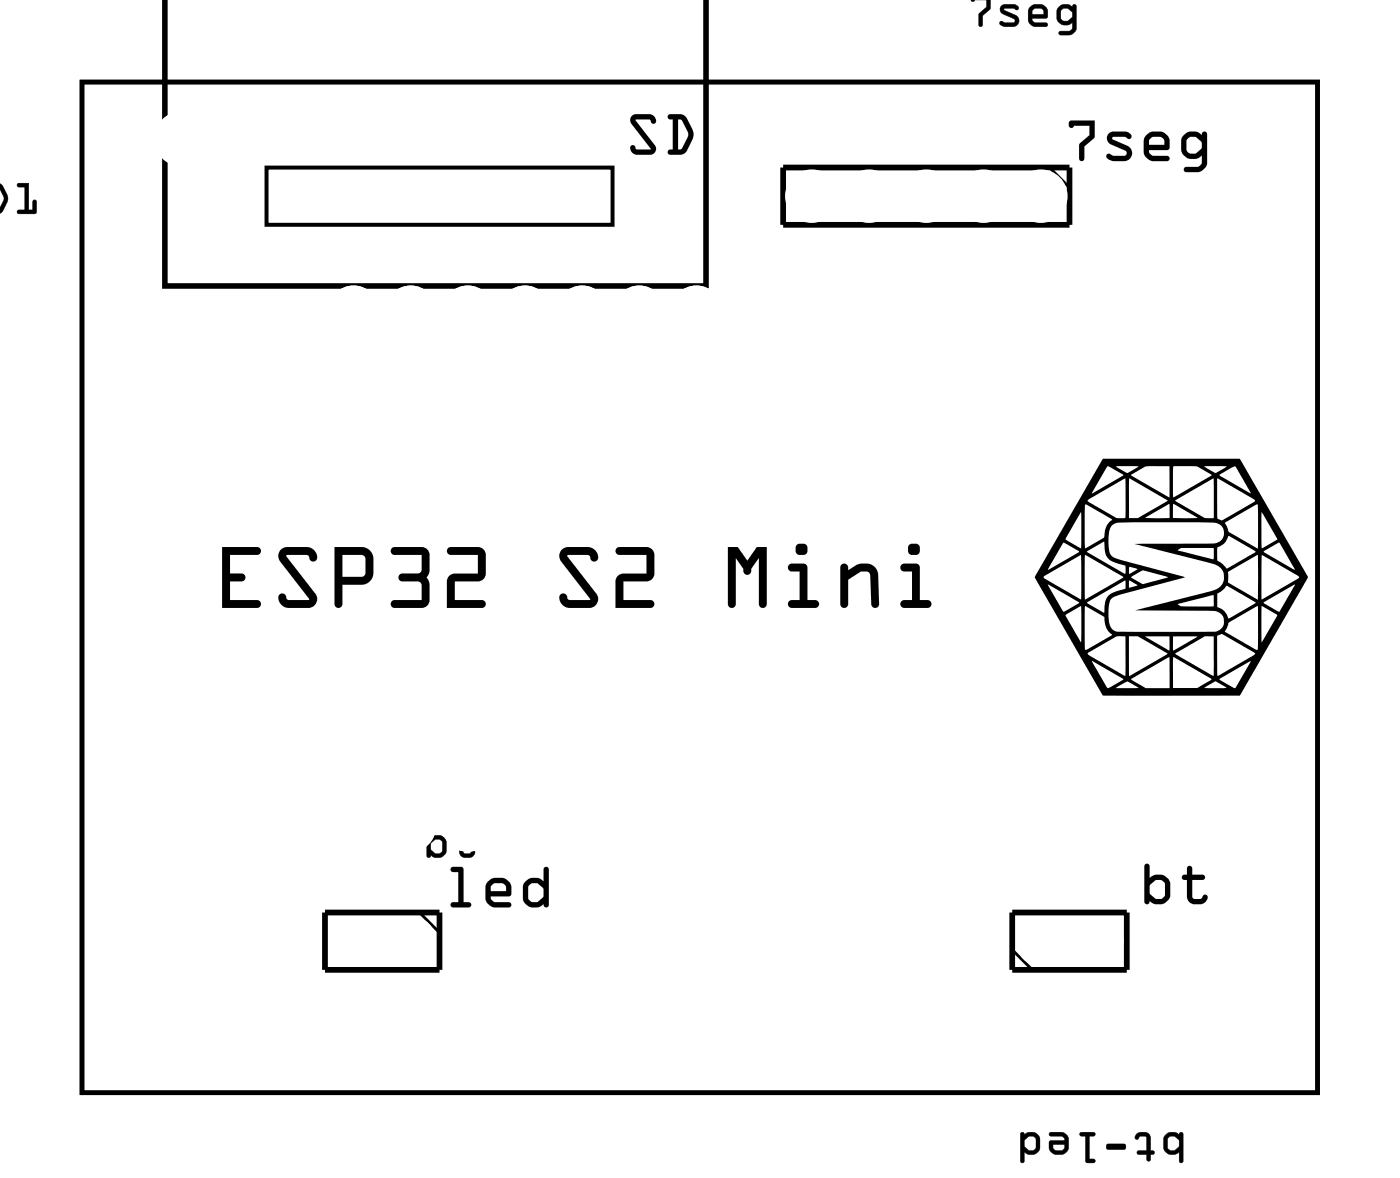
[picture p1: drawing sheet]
<svg xmlns="http://www.w3.org/2000/svg" width="62mm" height="52mm" viewBox="0 0 62 52" stroke-linecap="round" stroke-linejoin="round" font-family="sans-serif">
<path d="M3.6 3.6h54.8v44.8h-54.8z" fill="none" stroke="#000" stroke-width=".2"/>
<g fill="#000">
<path d="M43 -.1h.9v.5l-.3 .3v.4a.1 .1 0 0 1-.1 .1 .1 .1 0 0 1-.1-.1v-.5l.4-.3v-.3h-.6l-.1 .1zM43.1 -.1v.2l.1-.1h.6v.3l-.4 .4v.4l.1 .1 .1-.5 .3-.3v-.5zM44.4 .3l.1-.1a.71 .71 0 0 1 .7 .1 .12 .12 0 0 1-.1 .2 .12 .12 0 0 1-.2-.1h-.4l.5 .3a.28 .28 0 0 1 .2 .3 .28 .28 0 0 1-.3 .2l-.5-.1a.12 .12 0 0 1 0-.1 .12 .12 0 0 1 .2 0h.4v-.1l-.6-.3-.1-.2zM44.4 .3v.1v.2l.6 .3-.1 .1h-.5v.1l.2 .1h.4l.2-.2-.1-.3-.6-.3h.5a.09 .09 0 0 0 .1 0 .09 .09 0 0 0 .1-.1l-.3-.1zM45.7 .3l.2-.1h.3l.2 .1 .1 .2-.1 .3h-.6l.1 .2h.5a.1 .1 0 0 1 .1 .1 .1 .1 0 0 1-.1 .1h-.5l-.2-.1-.1-.2zM45.7 .3l-.1 .6 .1 .2 .2 .1h.5v-.2h-.5l-.1-.1v-.1h.6l.1-.3-.1-.2-.2-.1h-.3zM45.8 .4v.2h.5l-.1-.2zM45.8 .4h.4l.1 .2h-.5zM46.9 .3l.3-.1h.2l.2 .1a.1 .1 0 0 1 0-.1 .1 .1 0 0 1 .1 .1v1.1l-.2 .1-.5 .1a.1 .1 0 0 1-.1-.1 .1 .1 0 0 1 .1-.1l.5-.1 .1-.3-.3 .1-.3-.1-.1-.2zM47 .3l-.1 .1v.5l.3 .2 .4-.1v.2l-.1 .2h-.5v.1h.4h.2l.1-.2v-1l-.1-.1a.19 .19 0 0 1-.3 0zM47.1 .4v.4v.1h.3l.1-.1v-.3l-.1-.1zM47.1 .4h.3l.2 .1v.3l-.2 .1h-.3l-.1-.1z"/>
<path d="M43.1 -.1h.8v.5l-.3 .3-.1 .5-.1-.1v-.4l.4-.4v-.3h-.6l-.1 .1zM44.4 .3l.5-.1 .3 .1a.12 .12 0 0 1-.1 .2 .12 .12 0 0 1-.2-.1h-.4l.5 .3a.27 .27 0 0 1 .2 .3 .27 .27 0 0 1-.3 .2h-.4l-.2-.1 .1-.2 .5 .1 .1-.1-.6-.3-.1-.2zM45.7 .3l.2-.1h.3l.2 .1 .1 .2-.1 .3-.6 .1 .1 .1h.5v.2h-.5l-.2-.1-.1-.2zM45.8 .4v.2h.5l-.1-.2zM46.9 .3l.3-.1 .4 .1v-.1h.1v1.1l-.2 .2h-.5v-.1h.5l.1-.4-.3 .1-.3-.1-.1-.2zM47.1 .4l-.1 .4 .1 .1h.3l.2-.1v-.3l-.2-.1z"/>
<path d="M-.1 8.5v1zM-.1 8.5v1zM-.1 8v.3zM-.1 8.5v1zM-.1 8.5v1zM-.1 8.5v1zM-.1 8.7v.6zM-.1 8.1v1.4zM-.1 8.1l.1 .1a.8 .8 0 0 1 .1 1.1l-.2 .2zM-.1 8.3v1l.3-.5zM.8 8.1h.5v1.2h.1l.1-.4h.1v.6l-.8-.1v-.1h.3v-1h-.3z"/>
<path d="M-.1 8.5v1zM-.1 8.5v1zM-.1 8.5v1zM-.1 8.5v1zM-.1 8v.3zM-.1 8.1v.2zM-.1 8.5v1zM-.1 8.5v1zM-.1 8.5v1zM-.1 8.5v1zM-.1 8.5v1zM-.1 8.5v1zM-.1 8.7v.6zM-.1 8.7v.6zM-.1 8.1v1.4zM-.1 8.1v1.4zM-.1 8.1l.2 .2 .3 .5-.3 .5-.2 .2zM-.1 8.1v1.4l.2-.2 .2-.5-.2-.5zM-.1 8.3v1l.3-.5zM-.1 8.3l.3 .5-.3 .5zM.8 8.1h.5v1.2h.1v-.4a.1 .1 0 0 1 .1-.1 .1 .1 0 0 1 .1 .1v.6h-.8a.1 .1 0 0 1-.1-.1 .1 .1 0 0 1 .1-.1h.3v-1h-.3zM.8 8.1v.2h.3v1h-.3v.1l.8 .1v-.6h-.1v.4h-.2v-1.2z"/>
<path d="M3.6 3.6h54.8v44.8h-54.8zM3.6 3.6v44.8h54.8v-44.8z"/>
<path d="M28 5.1h.8a.26 .26 0 0 1 .2 .1 .26 .26 0 0 1 0 .3h-.1l-.1-.2h-.6l.9 1.3-.2 .2-.6 .1a.26 .26 0 0 1-.3-.2 .26 .26 0 0 1 0-.3l.3 .2h.6l-.9-1.1-.1-.2zM28 5.1l-.1 .2 .1 .2 .9 1.1h-.7a.12 .12 0 0 0-.1-.2 .12 .12 0 0 0-.2 .1l.2 .3 .7 .1 .2-.1 .1-.3-.9-1.2h.7a.12 .12 0 0 0 .1 .2 .12 .12 0 0 0 .1-.1l-.2-.3h-.7zM29.6 5.1h.7l.2 .2a1 1 0 0 1 0 1.4l-.2 .1-.6 .1a.12 .12 0 0 1-.1-.2 .12 .12 0 0 1 .1-.1h.1v-1.3h-.2zM29.6 5.1v.2h.2v1.3h-.1a.12 .12 0 0 0-.1 .1 .12 .12 0 0 0 .1 .2l.6-.1 .1-.1 .4-.7-.5-.9zM30.1 5.3v1.3h.1l.3-.6-.2-.6zM30.1 5.3l.2 .1 .2 .6-.3 .6h-.1z"/>
<path d="M28 5.1h.2h.7l.2 .3a.15 .15 0 0 1-.2 .1 .15 .15 0 0 1-.1-.2h-.6l.9 1.2-.1 .3-.2 .1-.7-.1-.2-.3a.15 .15 0 0 1 .2-.1 .15 .15 0 0 1 .1 .2h.7l-.9-1.1-.1-.2zM29.6 5.1h.7a1.06 1.06 0 0 1 .2 1.6l-.2 .1-.6 .1a.12 .12 0 0 1-.1-.2 .12 .12 0 0 1 .1-.1h.1v-1.3h-.2zM30.1 5.3v1.3h.1l.3-.6-.2-.6z"/>
<path d="M47.4 5.4l1.2-.1-.1 .8-.4 .4v.5a.12 .12 0 0 1-.1 .1 .12 .12 0 0 1-.1-.1v-.6l.4-.4v-.4h-.7a.12 .12 0 0 1-.1 .1 .12 .12 0 0 1-.1-.1zM47.4 5.4v.2a.12 .12 0 0 0 .1 .1 .12 .12 0 0 0 .1-.1h.7v.4l-.4 .4v.6a.12 .12 0 0 0 .1 .1 .12 .12 0 0 0 .1-.1v-.5l.4-.4v-.8zM49.2 5.9a.9 .9 0 0 1 1 .1 .15 .15 0 0 1-.1 .2 .15 .15 0 0 1-.2-.1h-.6l.7 .4a.36 .36 0 0 1 .2 .4 .36 .36 0 0 1-.3 .2h-.5l-.3-.1a.12 .12 0 0 1 0-.2 .12 .12 0 0 1 .2 0l.6 .1 .1-.1-.1-.1-.7-.3-.1-.3zM49.2 5.9l-.1 .2 .1 .3 .7 .3 .1 .1-.1 .1h-.6a.13 .13 0 0 0-.2-.1 .13 .13 0 0 0 0 .2 .8 .8 0 0 0 1.1-.1v-.2l-.1-.2-.8-.4h.6a.15 .15 0 0 0 .2 .1 .15 .15 0 0 0 .1-.2 .88 .88 0 0 0-1-.1zM50.8 6l.4-.2h.3l.3 .2 .1 .2-.1 .4-.8 .1 .1 .2h.7a.12 .12 0 0 1 .1 .1 .12 .12 0 0 1-.1 .1h-.7l-.3-.1a.96 .96 0 0 1-.1-.8zM50.8 6l-.1 .2a.96 .96 0 0 0 .1 .8l.3 .1h.7a.12 .12 0 0 0 .1-.1 .12 .12 0 0 0-.1-.1h-.7l-.1-.2h.8l.1-.2a.51 .51 0 0 0-.2-.6l-.2-.1h-.3zM51 6.2v.2h.6v-.2l-.1-.1h-.4zM51 6.2l.1-.1h.4l.1 .1v.2h-.6zM52.5 6l.3-.2 .3 .1 .2 .1a.12 .12 0 0 1 .1-.2 .12 .12 0 0 1 .1 .1v1.5l-.3 .2h-.6a.12 .12 0 0 1-.1-.1 .12 .12 0 0 1 .1-.1h.6l.1-.1v-.4l-.3 .1h-.3l-.2-.1-.1-.3v-.4zM52.5 6l-.1 .2v.4l.1 .3 .2 .1h.3l.3-.1v.4l-.1 .1h-.6a.12 .12 0 0 0-.1 .1 .12 .12 0 0 0 .1 .1h.6l.3-.2v-1.5a.12 .12 0 0 0-.1-.1 .12 .12 0 0 0-.1 .2l-.2-.1-.3-.1zM52.7 6.2l-.1 .4 .2 .2h.2l.3-.2v-.3l-.2-.2h-.3zM52.7 6.2l.1-.1h.3l.2 .2v.3l-.3 .2h-.3l-.1-.2z"/>
<path d="M47.4 5.4l1.1-.1v.8l-.4 .4v.5a.12 .12 0 0 1-.1 .1 .12 .12 0 0 1-.1-.1v-.6l.4-.4v-.4h-.7a.12 .12 0 0 1-.1 .1 .12 .12 0 0 1-.1-.1zM49.2 5.9a.9 .9 0 0 1 1 .1 .13 .13 0 0 1-.1 .2 .13 .13 0 0 1-.2-.1h-.5h-.1l.7 .4a.35 .35 0 0 1 .2 .4 .35 .35 0 0 1-.3 .2h-.5l-.3-.1a.15 .15 0 0 1 .1-.2 .15 .15 0 0 1 .2 .1h.5l.1-.1-.1-.1-.7-.3-.1-.3zM50.8 6l.4-.2h.3l.2 .2a.62 .62 0 0 1 .1 .6l-.8 .1 .1 .2h.7a.12 .12 0 0 1 .1 .1 .12 .12 0 0 1-.1 .1h-.7l-.3-.1a.96 .96 0 0 1-.1-.8zM51 6.2v.2h.6v-.2l-.1-.1h-.4zM52.5 6l.3-.2 .3 .1 .2 .1a.12 .12 0 0 1 .1-.2 .12 .12 0 0 1 .1 .1v1.5l-.3 .2h-.6a.12 .12 0 0 1-.1-.1 .12 .12 0 0 1 .1-.1h.6l.1-.1v-.4l-.3 .1h-.3l-.2-.1-.1-.3v-.4zM52.7 6.2l-.1 .4 .2 .2h.2l.3-.2v-.3l-.2-.2h-.3z"/>
<path d="M9.8 24.2h1.6a.18 .18 0 0 1 .2 .2 .18 .18 0 0 1-.2 .2h-1.2v.8h.5a.18 .18 0 0 1 .2 .2 .18 .18 0 0 1-.2 .2h-.5v.8h1.2a.18 .18 0 0 1 .2 .2 .18 .18 0 0 1-.2 .1h-1.6zM9.9 24.2v2.7h1.5a.17 .17 0 0 0 .2-.1 .17 .17 0 0 0-.2-.2h-1.2v-.8h.5a.17 .17 0 0 0 .2-.2 .17 .17 0 0 0-.2-.2h-.5v-.8h1.2a.17 .17 0 0 0 .2-.2 .17 .17 0 0 0-.2-.2zM12.5 24.4l.2-.2h.9a.39 .39 0 0 1 .4 .2 .39 .39 0 0 1 0 .5l-.2-.1-.2-.2h-.9l1.3 1.7a.4 .4 0 0 1 0 .4 .4 .4 0 0 1-.3 .2h-.9a.39 .39 0 0 1-.4-.1 .39 .39 0 0 1 0-.5l.2 .1 .2 .2h.9l-1.3-1.7-.1-.3zM12.5 24.4l-.2 .2 .1 .3 1.3 1.7h-1a.2 .2 0 0 0-.1-.3 .2 .2 0 0 0-.3 .2 .47 .47 0 0 0 .5 .4h.9a.4 .4 0 0 0 .4-.3l-.1-.3-1.3-1.6 1-.1a.2 .2 0 0 0 .1 .3 .2 .2 0 0 0 .3-.2 .47 .47 0 0 0-.5-.5h-.9zM14.8 24.2h1.2a.53 .53 0 0 1 .6 .6v.6a.53 .53 0 0 1-.6 .5h-.8v.9a.18 .18 0 0 1-.2 .1 .18 .18 0 0 1-.2-.1zM14.8 24.2v2.6a.17 .17 0 0 0 .2 .1 .17 .17 0 0 0 .2-.1v-.9h.8a.53 .53 0 0 0 .6-.5v-.6a.53 .53 0 0 0-.6-.6zM15.2 24.6v1l1-.1v-.9zM15.2 24.6h1v.9l-1 .1zM17.4 24.3l1.3-.1a.36 .36 0 0 1 .4 .4v.6l-.2 .4a1.43 1.43 0 0 1 .1 1.1l-.3 .2h-1.2a.18 .18 0 0 1-.2-.1 .18 .18 0 0 1 .2-.2h1.2l-.1-.8h-.8a.18 .18 0 0 1-.1-.2 .18 .18 0 0 1 .1-.2h.8l.1-.8h-1.3l-.1-.1zM17.4 24.3l-.1 .2 .1 .1h1.3v.8h-.9a.17 .17 0 0 0-.1 .2 .17 .17 0 0 0 .1 .2h.8l.1 .8h-1.2a.17 .17 0 0 0-.2 .2 .17 .17 0 0 0 .2 .1h1.2a.36 .36 0 0 0 .4-.3v-.7l-.2-.3a1.42 1.42 0 0 0 .1-1.1l-.3-.3zM19.9 24.3l1.3-.1a.36 .36 0 0 1 .3 .4v.8a.36 .36 0 0 1-.3 .4h-1v.8h1.2a.18 .18 0 0 1 .1 .2 .18 .18 0 0 1-.1 .1h-1.6v-1.1a.35 .35 0 0 1 .4-.4h1v-.8h-1.3l-.1-.1zM19.9 24.3l-.1 .2 .1 .1h1.3v.8h-1a.35 .35 0 0 0-.4 .4v1.1h1.6a.17 .17 0 0 0 .1-.1 .17 .17 0 0 0-.1-.2h-1.2v-.8h1a.35 .35 0 0 0 .3-.4v-.8a.36 .36 0 0 0-.3-.4zM24.9 24.4l.3-.2h.9a.39 .39 0 0 1 .4 .2 .39 .39 0 0 1-.1 .5l-.2-.1-.1-.2h-.9l1.2 1.7a.4 .4 0 0 1 .1 .4 .4 .4 0 0 1-.4 .2h-.8a.39 .39 0 0 1-.4-.1 .39 .39 0 0 1 0-.5l.2 .1 .2 .2h.9l-1.3-1.7-.1-.3zM24.9 24.4l-.1 .2 .1 .3 1.3 1.7h-1a.2 .2 0 0 0-.2-.3 .2 .2 0 0 0-.2 .2 .47 .47 0 0 0 .5 .4h.8a.4 .4 0 0 0 .4-.3l-.1-.3-1.2-1.6 .9-.1a.2 .2 0 0 0 .2 .3 .2 .2 0 0 0 .2-.2 .47 .47 0 0 0-.4-.5h-.9zM27.3 24.3l1.4-.1a.36 .36 0 0 1 .3 .4v.8a.36 .36 0 0 1-.3 .4h-1.1v.8h1.2a.18 .18 0 0 1 .2 .2 .18 .18 0 0 1-.2 .1h-1.5v-1.1a.35 .35 0 0 1 .3-.4h1.1v-.8h-1.3l-.1-.1zM27.3 24.3v.2l.1 .1h1.3v.8h-1.1a.35 .35 0 0 0-.3 .4v1.1h1.5a.17 .17 0 0 0 .2-.1 .17 .17 0 0 0-.2-.2h-1.2v-.8h1.1a.35 .35 0 0 0 .3-.4v-.8a.36 .36 0 0 0-.3-.4zM32.3 24.2h.4l.4 .7 .5-.7h.4v2.6a.18 .18 0 0 1-.2 .1 .18 .18 0 0 1-.1-.1v-2.1l-.4 .5a.19 .19 0 0 1-.2 .3 .19 .19 0 0 1-.1-.3l-.4-.5v2.1a.18 .18 0 0 1-.1 .1 .18 .18 0 0 1-.2-.1zM32.3 24.2v2.6a.17 .17 0 0 0 .2 .1 .17 .17 0 0 0 .1-.1v-2.1l.4 .5a.19 .19 0 0 0 .1 .3 .19 .19 0 0 0 .2-.3l.4-.5v2.1a.17 .17 0 0 0 .1 .1 .17 .17 0 0 0 .2-.1v-2.6h-.4l-.5 .7-.4-.7zM35 25h.8v1.6h.3a.18 .18 0 0 1 .2 .2 .18 .18 0 0 1-.2 .1h-1a.18 .18 0 0 1-.2-.1 .18 .18 0 0 1 .2-.2h.4v-1.3h-.4l-.1-.1zM35 25v.2l.1 .1h.4v1.3h-.4a.17 .17 0 0 0-.2 .2 .17 .17 0 0 0 .2 .1h1a.17 .17 0 0 0 .2-.1 .17 .17 0 0 0-.2-.2h-.3v-1.6zM35.3 24.4a.27 .27 0 0 1 .5 0 .27 .27 0 0 1-.5 0zM35.3 24.3a.28 .28 0 0 0 .5 0 .28 .28 0 0 0-.5 0zM37.3 25h.3v.3a.84 .84 0 0 1 1.3 0l.1 1.5a.17 .17 0 0 1-.2 .1 .17 .17 0 0 1-.2-.1v-1.3l-.2-.2h-.2l-.6 .4v1.1a.18 .18 0 0 1-.2 .1 .18 .18 0 0 1-.1-.1zM37.3 25v1.8a.17 .17 0 0 0 .1 .1 .17 .17 0 0 0 .2-.1v-1.1l.6-.4h.2l.2 .2v1.3a.17 .17 0 0 0 .2 .1 .17 .17 0 0 0 .2-.1l-.1-1.3a.63 .63 0 0 0-1-.4l-.3 .2v-.3zM40 25h.7l.1 1.6h.3a.18 .18 0 0 1 .2 .2 .18 .18 0 0 1-.2 .1h-1a.18 .18 0 0 1-.2-.1 .18 .18 0 0 1 .2-.2h.3v-1.3h-.4l-.1-.1zM40 25l-.1 .2 .1 .1h.4v1.3h-.3a.17 .17 0 0 0-.2 .2 .17 .17 0 0 0 .2 .1h1a.17 .17 0 0 0 .2-.1 .17 .17 0 0 0-.2-.2h-.3l-.1-1.6zM40.3 24.4a.27 .27 0 0 1 .5 0 .27 .27 0 0 1-.5 0zM40.3 24.3a.28 .28 0 0 0 .5 0 .28 .28 0 0 0-.5 0z"/>
<path d="M9.9 24.2h1.5a.17 .17 0 0 1 .2 .2 .17 .17 0 0 1-.2 .2h-1.2v.8h.5a.17 .17 0 0 1 .2 .2 .17 .17 0 0 1-.2 .2h-.5v.8h1.2a.17 .17 0 0 1 .2 .2 .17 .17 0 0 1-.2 .1h-1.5zM12.5 24.4l.2-.2h.9a.39 .39 0 0 1 .4 .2 .39 .39 0 0 1 0 .5l-.2-.1-.2-.2h-.9l1.3 1.7a.39 .39 0 0 1 0 .4 .39 .39 0 0 1-.3 .2h-.9a.39 .39 0 0 1-.4-.1 .39 .39 0 0 1 0-.5l.2 .1 .2 .2h.9l-1.3-1.7-.1-.3zM14.8 24.2h1.2a.53 .53 0 0 1 .6 .6v.6a.53 .53 0 0 1-.6 .5h-.8v.9a.17 .17 0 0 1-.2 .1 .17 .17 0 0 1-.2-.1zM15.2 24.6v1l1-.1v-.9zM17.4 24.3l1.3-.1a.36 .36 0 0 1 .4 .4v.6l-.2 .4a1.43 1.43 0 0 1 .1 1.1l-.3 .2h-1.2a.17 .17 0 0 1-.2-.1 .17 .17 0 0 1 .2-.2h1.2l-.1-.8h-.8a.17 .17 0 0 1-.1-.2 .17 .17 0 0 1 .1-.2h.9v-.8h-1.3l-.1-.1zM19.9 24.3l1.3-.1a.36 .36 0 0 1 .3 .4v.8a.35 .35 0 0 1-.3 .4h-1v.8h1.2a.17 .17 0 0 1 .1 .2 .17 .17 0 0 1-.1 .1h-1.6v-1.1a.35 .35 0 0 1 .4-.4h1v-.8h-1.3l-.1-.1zM24.9 24.4l.3-.2h.9a.39 .39 0 0 1 .4 .2 .39 .39 0 0 1-.1 .5l-.2-.1-.1-.2h-.9l1.2 1.7a.39 .39 0 0 1 .1 .4 .39 .39 0 0 1-.4 .2h-.8a.39 .39 0 0 1-.4-.1 .39 .39 0 0 1 0-.5l.2 .1 .2 .2h.9l-1.3-1.7-.1-.3zM27.3 24.3l1.4-.1a.36 .36 0 0 1 .3 .4v.8a.35 .35 0 0 1-.3 .4h-1.1v.8h1.2a.17 .17 0 0 1 .2 .2 .17 .17 0 0 1-.2 .1h-1.5v-1.1a.35 .35 0 0 1 .3-.4h1.1v-.8h-1.3l-.1-.1zM32.3 24.2h.4l.4 .7 .5-.7h.4v2.6a.17 .17 0 0 1-.2 .1 .17 .17 0 0 1-.1-.1v-2.1l-.4 .5a.19 .19 0 0 1-.2 .3 .19 .19 0 0 1-.1-.3l-.4-.5v2.1a.17 .17 0 0 1-.1 .1 .17 .17 0 0 1-.2-.1zM35 25h.8v1.6h.3a.17 .17 0 0 1 .2 .2 .17 .17 0 0 1-.2 .1h-1a.17 .17 0 0 1-.2-.1 .17 .17 0 0 1 .2-.2h.4v-1.3h-.4l-.1-.1zM35.3 24.4a.27 .27 0 0 1 .5 0 .27 .27 0 0 1-.5 0zM37.3 25h.3v.3a.75 .75 0 0 1 .7-.3 .75 .75 0 0 1 .6 .5l.1 1.3a.17 .17 0 0 1-.2 .1 .17 .17 0 0 1-.2-.1v-1.3l-.2-.2h-.2l-.6 .4v1.1a.17 .17 0 0 1-.2 .1 .17 .17 0 0 1-.1-.1zM40 25h.7l.1 1.6h.3a.17 .17 0 0 1 .2 .2 .17 .17 0 0 1-.2 .1h-1a.17 .17 0 0 1-.2-.1 .17 .17 0 0 1 .2-.2h.3v-1.3h-.4l-.1-.1zM40.3 24.4a.27 .27 0 0 1 .5 0 .27 .27 0 0 1-.5 0z"/>
<path d="M18.9 36.7h.2v.4l.4-.1 .3 .3v.5l-.2 .2h-.3l-.2-.1a.1 .1 0 0 1-.1 .1 .1 .1 0 0 1-.1-.1zM19 36.7l-.1 1.3h.1l.1-.1 .2 .1h.3l.2-.2v-.6l-.3-.2-.4 .2v-.5zM19.1 37.4v.3l.2 .1h.3v-.5l-.1-.1h-.2zM19.1 37.3l.2-.1 .3 .1v.5h-.3l-.2-.1zM20.4 36.7l.1 .1v.2h.4a.1 .1 0 0 1 .1 .1 .1 .1 0 0 1-.1 .1h-.4l.1 .6h.2l.1-.1h.1a.21 .21 0 0 1 0 .2 .21 .21 0 0 1-.2 .1h-.3l-.1-.1v-.7h-.1a.1 .1 0 0 1-.1-.1 .1 .1 0 0 1 .1-.1h.1zM20.4 36.8v.2l-.2 .1 .2 .1v.6a.37 .37 0 0 0 .3 .2 .37 .37 0 0 0 .4-.2l-.1-.1-.2 .1h-.3v-.6h.4l.1-.1-.1-.1h-.4v-.2z"/>
<path d="M19 36.7h.1v.4l.4-.1 .3 .2v.6l-.2 .2h-.3l-.2-.1-.1 .1h-.1zM19.1 37.3v.4l.2 .1h.3v-.5l-.3-.1zM20.4 36.8h.1v.2h.4l.1 .1-.1 .1h-.4l.1 .6h.2l.2-.1h.1a.35 .35 0 0 1-.4 .3 .35 .35 0 0 1-.3-.2v-.6l-.2-.1 .2-.1z"/>
<path d="M50.8 38.3l.2 .1v.5l.1-.1h.4l.4 .2v.7l-.2 .3a.54 .54 0 0 1-.7-.1 .12 .12 0 0 1-.1 .2 .12 .12 0 0 1-.1-.1zM50.8 38.3v1.7a.12 .12 0 0 0 .1 .1 .12 .12 0 0 0 .1-.2 .55 .55 0 0 0 .7 .1l.2-.3v-.7l-.4-.2h-.4l-.1 .1v-.5zM51 39.2v.4l.3 .2h.2l.1-.1 .1-.5-.1-.1-.3-.1zM51 39.2l.3-.2 .3 .1 .1 .1-.1 .5-.3 .1-.3-.2zM52.7 38.4h.2v.4h.4a.12 .12 0 0 1 .1 .1 .12 .12 0 0 1-.1 .1h-.4v.8h.1h.3a.13 .13 0 0 1 .1-.2 .14 .14 0 0 1 .2 .2 .49 .49 0 0 1-.5 .3 .49 .49 0 0 1-.5-.4v-.7h-.1a.12 .12 0 0 1-.1-.1 .12 .12 0 0 1 .1-.1h.1zM52.7 38.4l-.1 .4h-.1a.12 .12 0 0 0-.1 .1 .12 .12 0 0 0 .1 .1h.1v.7a.49 .49 0 0 0 .5 .4 .49 .49 0 0 0 .5-.3 .15 .15 0 0 0-.2-.1 .15 .15 0 0 0-.1 .1h-.4v-.8h.4a.12 .12 0 0 0 .1-.1 .12 .12 0 0 0-.1-.1h-.4v-.4z"/>
<path d="M50.8 38.3l.2 .1v.5l.1-.1h.4l.4 .2v.7l-.1 .2a.57 .57 0 0 1-.8 0 .12 .12 0 0 1-.1 .2 .12 .12 0 0 1-.1-.1zM51 39.2v.4l.3 .2 .3-.1 .1-.5-.1-.1-.3-.1zM52.7 38.4h.2v.4h.4a.12 .12 0 0 1 .1 .1 .12 .12 0 0 1-.1 .1h-.4v.8h.1h.3a.12 .12 0 0 1 .1-.2 .14 .14 0 0 1 .2 .2 .49 .49 0 0 1-.5 .3 .49 .49 0 0 1-.5-.4v-.7h-.1a.12 .12 0 0 1-.1-.1 .12 .12 0 0 1 .1-.1h.1z"/>
<path d="M48.9 20.3h6.1l2.8 4.8a.45 .45 0 0 1 .1 .7l-2.9 5h-5.9a.65 .65 0 0 1-.5-.5l-2.5-4.3a.63 .63 0 0 1 .1-1zM56 24.6v2l1.6-1zM56 26.7l.7 .4 .7-1.2zM56.1 24.4l1.3 .9-.7-1.3zM56 26.9l-.1 1.6 .5-.9a.3 .3 0 0 0 .2-.3 .3 .3 0 0 0-.3-.2zM55.9 22.7l.1 1.6 .5-.3a.22 .22 0 0 0 .1-.2 .22 .22 0 0 0-.1-.2zM54.5 27.6l-.2 .4 1.5 .8v-1.9zM54.5 25.3v.1a.49 .49 0 0 0 .4 .7l.9 .5v-2zM54.3 23.2a.89 .89 0 0 0 .7 .7l.8 .4v-2zM54 26.3v.6l.2 .1 .3 .4 1.2-.7-1.3-.7zM54.5 23.8l-.3 .4a.48 .48 0 0 0-.3 .4 .48 .48 0 0 0 .4 .5l.2 .1 1.2-.8zM54 28.2v1.8l1.7-1-1.5-.9zM54 21.2v1.8a.73 .73 0 0 0 .8-.3l.9-.5zM54.1 30.1l.6 .4a.25 .25 0 0 0 .3-.3l.5-.9zM54.1 21l1.4 .9-.7-1.2zM53.4 30.5h1l-.5-.3zM53.4 20.7l.3 .1a.53 .53 0 0 0 .7-.1zM49.4 23.2a1.28 1.28 0 0 0 0 1.5l3.1 .9-2.5 .7a.87 .87 0 0 0-.8 .4 1.14 1.14 0 0 0 .3 1.3h4.2a.49 .49 0 0 0 .6-.5 .49 .49 0 0 0-.7-.4h-3.3l2.5-.7a2.73 2.73 0 0 0 1.4-.5 .72 .72 0 0 0-.7-1l-3.2-.8h3.2a.52 .52 0 0 0 .7-.2 .52 .52 0 0 0-.1-.7h-.3h-.8h-3.1zM52.1 29l1.7 1v-1.8a1.49 1.49 0 0 0-1 .4zM52.2 26.8l.2 .1h1.4v-.5zM52.2 24.4l1.6 .4v-.5h-1.4zM52.1 22.2l.5 .3a1.98 1.98 0 0 0 1.2 .5v-1.8zM52 29.1v1.4h1.1l.3-.2a.23 .23 0 0 0 .3-.2zM52 20.7v1.3l1.7-.9v-.1a1.71 1.71 0 0 0-1.4-.3zM52 28.2v.6l1.1-.6zM52 22.3v.6h1.1zM50.2 30.1l.6 .4h1.1v-1.4zM50.8 28.2l1.1 .6v-.6zM50.8 22.9l1.1 .1v-.7zM50.2 21v.1l1.7 1v-1.4h-1.1zM50.2 25.6a.62 .62 0 0 0 .7 .2l.9-.2-.9-.3a.64 .64 0 0 0-.7 .3zM50.1 28.2v1.8l1.7-1-1.3-.8zM50.1 21.2v1.8h.4l1.3-.8zM49.5 30.5h1l-.5-.3zM49.5 20.7h.1a.56 .56 0 0 0 .9 0zM50.1 25.7v.4l.3-.2zM50.1 25.1v.3l.3-.1a.14 .14 0 0 0-.1-.2 .14 .14 0 0 0-.1 0zM48.3 28.9l-.1 .1 .2 .1 1.5 .9v-1.8h-.4zM48.2 26.7l.8 .5a.88 .88 0 0 1 .9-1.1v-.4zM48.2 24.4l1.7 1v-.3a.9 .9 0 0 1-.9-1.1zM48.3 22.1v.1l.9 .6a.64 .64 0 0 0 .7 .1v-1.7zM48.4 29.3l.7 1.2 .7-.4zM48.1 24.6v2l1.7-1zM49.1 20.7l-.7 1.2 1.4-.8zM48.1 26.9v1.9l1.2-.6-.3-.5a.55 .55 0 0 0-.4-.6zM48.1 22.4v1.9l.6-.3a.44 .44 0 0 0 .3-.6l.3-.4zM47.3 27.3l.6 1.2v-1.6zM46.3 25.5v.2l1.6 .9v-2zM47.9 22.7l-.6 1.2 .6 .4zM46.5 25.9l.7 1.2 .6-.4zM47.2 24.1l-.7 1.2 1.2-.7a.12 .12 0 0 0 .1-.2 .12 .12 0 0 0-.1-.1z"/>
<path d="M20 38.5l.4-.1 .2 .1v1.5h.2a.12 .12 0 0 1 .1 .1 .12 .12 0 0 1-.1 .1h-.7a.12 .12 0 0 1-.1-.1 .12 .12 0 0 1 .1-.1h.2v-1.3l-.2-.1zM20 38.5l.1 .1 .2 .1v1.3h-.2a.12 .12 0 0 0-.1 .1 .12 .12 0 0 0 .1 .1h.7a.12 .12 0 0 0 .1-.1 .12 .12 0 0 0-.1-.1h-.2l-.1-1.5-.1-.1zM21.6 39.1l.4-.2h.3l.3 .2 .1 .2-.1 .4h-.8l.1 .3h.7a.12 .12 0 0 1 .1 .1 .12 .12 0 0 1-.1 .1h-.7l-.3-.1a.96 .96 0 0 1-.1-.9zM21.6 39.1l-.1 .1a.96 .96 0 0 0 .2 .9l.2 .1h.7a.12 .12 0 0 0 .1-.1 .12 .12 0 0 0-.1-.1h-.7l-.1-.3h.8l.1-.1a.51 .51 0 0 0-.2-.6l-.2-.1h-.3zM21.8 39.2v.3h.6v-.2l-.1-.1-.4-.1zM21.8 39.2l.1-.1 .4 .1 .1 .1v.2h-.6zM23.3 39.1l.3-.2h.3l.2 .2v-.6a.12 .12 0 0 1 .1-.1 .12 .12 0 0 1 .1 .1v1.6a.12 .12 0 0 1-.1 .1 .12 .12 0 0 1-.1-.1l-.3 .1h-.3l-.2-.1a.97 .97 0 0 1-.1-.9zM23.3 39.1l-.1 .1a.97 .97 0 0 0 .1 .9l.3 .1h.3l.2-.1a.12 .12 0 0 0 .1 .1 .12 .12 0 0 0 .1-.1v-1.6a.12 .12 0 0 0-.1-.1 .12 .12 0 0 0-.1 .1v.6l-.2-.2h-.3zM23.5 39.2l-.1 .7 .2 .1h.2l.3-.2v-.4l-.3-.2-.2-.1zM23.5 39.2l.1-.1h.2l.3 .3v.4l-.3 .2h-.2l-.2-.1z"/>
<path d="M20 38.5l.4-.1 .1 .1 .1 1.5h.2a.12 .12 0 0 1 .1 .1 .12 .12 0 0 1-.1 .1h-.7a.12 .12 0 0 1-.1-.1 .12 .12 0 0 1 .1-.1h.2v-1.3l-.2-.1zM21.6 39.1l.4-.2h.3l.2 .1a.62 .62 0 0 1 .1 .7h-.8l.1 .3h.7a.12 .12 0 0 1 .1 .1 .12 .12 0 0 1-.1 .1h-.7l-.3-.1a.96 .96 0 0 1-.1-.9zM21.8 39.2v.3h.6v-.2l-.1-.1-.4-.1zM23.3 39.1a.53 .53 0 0 1 .6-.2l.2 .2v-.6a.12 .12 0 0 1 .1-.1 .12 .12 0 0 1 .1 .1v1.6a.12 .12 0 0 1-.1 .1 .12 .12 0 0 1-.1-.1l-.3 .1h-.3l-.2-.1a.97 .97 0 0 1-.1-.9zM23.5 39.2l-.1 .7 .2 .1h.2l.3-.2v-.4l-.3-.3h-.2z"/>
<path d="M51.7 50.3l.2-.1 .4 .1 .1-.1h.1l-.1 1.3h-.1v-.4l-.4 .1-.3-.2v-.5zM51.8 50.4v.5l.3 .1 .2-.2v-.3l-.2-.1zM50.4 50.2h.4l.2 .1v.7l.2 .1-.2 .1v.3l-.1-.1v-.2l-.5-.1 .1-.1h.4v-.6h-.3l-.2 .1-.1-.1zM49.1 50.7h.7l.1 .2-.1 .1h-.6l-.1-.1zM47.9 50.2h.7l-.1 .2h-.2v1h.2v.1h-.4v-1.1h-.2zM46.5 50.2h.6l.3 .2v.5l-.2 .2-.4 .1-.3-.2 .1-.4h.6l-.1-.2h-.5zM46.7 50.7l.1 .3h.3l.1-.1v-.2zM45.3 50.2h.1v.1l.2-.1h.3l.2 .3v.5l-.3 .2-.4-.1v.4h-.1zM45.5 50.5v.3l.1 .2 .3-.1v-.5h-.3z"/>
<path d="M51.7 50.3l.4-.1 .2 .1a.1 .1 0 0 1 .1-.1 .1 .1 0 0 1 .1 .1v1.2a.1 .1 0 0 1-.1 .1 .1 .1 0 0 1-.1-.1v-.4l-.4 .1-.3-.2v-.5zM51.7 50.3l-.1 .1v.6l.3 .2 .4-.2v.5h.1l.1-1.3h-.1l-.1 .1-.2-.1zM51.8 50.4v.5l.3 .1 .2-.2v-.3l-.2-.1zM51.8 50.4h.3l.2 .1v.3l-.2 .2-.3-.1zM50.4 50.2h.4l.2 .1v.1v.6h.1a.1 .1 0 0 1 .1 .1 .1 .1 0 0 1-.1 .1h-.1v.2a.1 .1 0 0 1-.1 .1 .1 .1 0 0 1-.1-.1l.1-.2h-.4a.1 .1 0 0 1-.1-.1 .1 .1 0 0 1 .1-.1h.4l-.1-.6h-.2l-.2 .1-.1-.1zM50.4 50.3l-.1 .1 .1 .1 .2-.2 .2 .1h.1v.6h-.4l-.1 .1 .5 .1v.2l.1 .1v-.3l.2-.1-.2-.1v-.7l-.2-.1zM49.1 50.7h.7l.1 .2-.1 .1h-.6l-.1-.1zM49.1 50.7l.1 .2h.6h.1l-.1-.2zM47.9 50.2h.6a.1 .1 0 0 1 .1 .1 .1 .1 0 0 1-.1 .1h-.2v1h.2a.1 .1 0 0 1 .1 .1 .1 .1 0 0 1-.1 .1l-.4-.1v-1.1h-.2zM47.9 50.2v.1h.2l.1 1.2h.3v-.1h-.2v-1.1h.2l.1-.1zM46.5 50.2h.6l.3 .2v.5l-.2 .2-.4 .1-.3-.2 .1-.4h.6l-.1-.2h-.5zM46.6 50.2v.1l.5 .1 .1 .2h-.6v.4l.2 .2 .4-.1 .2-.2v-.5l-.3-.2zM46.7 50.7l.1 .3h.3l.1-.1v-.2zM46.7 50.7h.5v.2l-.1 .1h-.3zM45.3 50.2h.1v.1l.2-.1h.3l.2 .3v.5l-.3 .2-.4-.1v.4a.1 .1 0 0 1-.1 .1 .1 .1 0 0 1-.1-.1zM45.3 50.2v1.3h.1v-.5l.4 .2 .3-.2v-.5l-.2-.3h-.3l-.2 .1v-.1zM45.5 50.5v.3l.1 .2 .3-.1v-.5h-.3zM45.5 50.5l.2-.2 .2 .1v.5l-.2 .1-.2-.1z"/>
</g>
<path d="M7.3 -.1v12.8h24v-12.8M34.7 7.4h12.7v2.6h-12.7zM14.4 40.4h5.1v2.6h-5.1zM44.9 40.4h5.1v2.6h-5.1z" fill="none" stroke="#000" stroke-width=".25"/>
<path d="M46.5 7.4l.9 .9M18.6 40.4l.9 .9M44.9 42.1l.9 .9" fill="none" stroke="#000" stroke-width=".13"/>
<path d="M11.8 7.4h15.4v2.6h-15.4z" fill="none" stroke="#000" stroke-width=".18"/>
<circle cx="15.7" cy="13.8" r=".74" fill="#fff"/>
<circle cx="15.7" cy="13.8" r=".74" fill="none" stroke="#fff" stroke-width=".76" stroke-linecap="butt"/>
<circle cx="18.2" cy="13.8" r=".74" fill="#fff"/>
<circle cx="18.2" cy="13.8" r=".74" fill="none" stroke="#fff" stroke-width=".76" stroke-linecap="butt"/>
<circle cx="20.7" cy="13.8" r=".74" fill="#fff"/>
<circle cx="20.7" cy="13.8" r=".74" fill="none" stroke="#fff" stroke-width=".76" stroke-linecap="butt"/>
<circle cx="23.3" cy="13.8" r=".74" fill="#fff"/>
<circle cx="23.3" cy="13.8" r=".74" fill="none" stroke="#fff" stroke-width=".76" stroke-linecap="butt"/>
<circle cx="25.8" cy="13.8" r=".74" fill="#fff"/>
<circle cx="25.8" cy="13.8" r=".74" fill="none" stroke="#fff" stroke-width=".76" stroke-linecap="butt"/>
<circle cx="28.4" cy="13.8" r=".74" fill="#fff"/>
<circle cx="28.4" cy="13.8" r=".74" fill="none" stroke="#fff" stroke-width=".76" stroke-linecap="butt"/>
<circle cx="30.9" cy="13.8" r=".74" fill="#fff"/>
<circle cx="30.9" cy="13.8" r=".74" fill="none" stroke="#fff" stroke-width=".76" stroke-linecap="butt"/>
<circle cx="33.4" cy="13.8" r=".74" fill="#fff"/>
<circle cx="33.4" cy="13.8" r=".74" fill="none" stroke="#fff" stroke-width=".76" stroke-linecap="butt"/>
<circle cx="15.7" cy="16.3" r=".74" fill="#fff"/>
<circle cx="15.7" cy="16.3" r=".74" fill="none" stroke="#fff" stroke-width=".76" stroke-linecap="butt"/>
<circle cx="18.2" cy="16.3" r=".74" fill="#fff"/>
<circle cx="18.2" cy="16.3" r=".74" fill="none" stroke="#fff" stroke-width=".76" stroke-linecap="butt"/>
<circle cx="20.7" cy="16.3" r=".74" fill="#fff"/>
<circle cx="20.7" cy="16.3" r=".74" fill="none" stroke="#fff" stroke-width=".76" stroke-linecap="butt"/>
<circle cx="23.3" cy="16.3" r=".74" fill="#fff"/>
<circle cx="23.3" cy="16.3" r=".74" fill="none" stroke="#fff" stroke-width=".76" stroke-linecap="butt"/>
<circle cx="25.8" cy="16.3" r=".74" fill="#fff"/>
<circle cx="25.8" cy="16.3" r=".74" fill="none" stroke="#fff" stroke-width=".76" stroke-linecap="butt"/>
<circle cx="28.4" cy="16.3" r=".74" fill="#fff"/>
<circle cx="28.4" cy="16.3" r=".74" fill="none" stroke="#fff" stroke-width=".76" stroke-linecap="butt"/>
<circle cx="30.9" cy="16.3" r=".74" fill="#fff"/>
<circle cx="30.9" cy="16.3" r=".74" fill="none" stroke="#fff" stroke-width=".76" stroke-linecap="butt"/>
<circle cx="33.4" cy="16.3" r=".74" fill="#fff"/>
<circle cx="33.4" cy="16.3" r=".74" fill="none" stroke="#fff" stroke-width=".76" stroke-linecap="butt"/>
<circle cx="33.4" cy="36.6" r=".74" fill="#fff"/>
<circle cx="33.4" cy="36.6" r=".74" fill="none" stroke="#fff" stroke-width=".76" stroke-linecap="butt"/>
<circle cx="30.9" cy="36.6" r=".74" fill="#fff"/>
<circle cx="30.9" cy="36.6" r=".74" fill="none" stroke="#fff" stroke-width=".76" stroke-linecap="butt"/>
<circle cx="28.4" cy="36.6" r=".74" fill="#fff"/>
<circle cx="28.4" cy="36.6" r=".74" fill="none" stroke="#fff" stroke-width=".76" stroke-linecap="butt"/>
<circle cx="25.8" cy="36.6" r=".74" fill="#fff"/>
<circle cx="25.8" cy="36.6" r=".74" fill="none" stroke="#fff" stroke-width=".76" stroke-linecap="butt"/>
<circle cx="23.3" cy="36.6" r=".74" fill="#fff"/>
<circle cx="23.3" cy="36.6" r=".74" fill="none" stroke="#fff" stroke-width=".76" stroke-linecap="butt"/>
<circle cx="20.7" cy="36.6" r=".74" fill="#fff"/>
<circle cx="20.7" cy="36.6" r=".74" fill="none" stroke="#fff" stroke-width=".76" stroke-linecap="butt"/>
<circle cx="18.2" cy="36.6" r=".74" fill="#fff"/>
<circle cx="18.2" cy="36.6" r=".74" fill="none" stroke="#fff" stroke-width=".76" stroke-linecap="butt"/>
<circle cx="15.7" cy="36.6" r=".74" fill="#fff"/>
<circle cx="15.7" cy="36.6" r=".74" fill="none" stroke="#fff" stroke-width=".76" stroke-linecap="butt"/>
<circle cx="33.4" cy="34.1" r=".74" fill="#fff"/>
<circle cx="33.4" cy="34.1" r=".74" fill="none" stroke="#fff" stroke-width=".76" stroke-linecap="butt"/>
<circle cx="30.9" cy="34.1" r=".74" fill="#fff"/>
<circle cx="30.9" cy="34.1" r=".74" fill="none" stroke="#fff" stroke-width=".76" stroke-linecap="butt"/>
<circle cx="28.4" cy="34.1" r=".74" fill="#fff"/>
<circle cx="28.4" cy="34.1" r=".74" fill="none" stroke="#fff" stroke-width=".76" stroke-linecap="butt"/>
<circle cx="25.8" cy="34.1" r=".74" fill="#fff"/>
<circle cx="25.8" cy="34.1" r=".74" fill="none" stroke="#fff" stroke-width=".76" stroke-linecap="butt"/>
<circle cx="23.3" cy="34.1" r=".74" fill="#fff"/>
<circle cx="23.3" cy="34.1" r=".74" fill="none" stroke="#fff" stroke-width=".76" stroke-linecap="butt"/>
<circle cx="20.7" cy="34.1" r=".74" fill="#fff"/>
<circle cx="20.7" cy="34.1" r=".74" fill="none" stroke="#fff" stroke-width=".76" stroke-linecap="butt"/>
<circle cx="18.2" cy="34.1" r=".74" fill="#fff"/>
<circle cx="18.2" cy="34.1" r=".74" fill="none" stroke="#fff" stroke-width=".76" stroke-linecap="butt"/>
<circle cx="15.7" cy="34.1" r=".74" fill="#fff"/>
<circle cx="15.7" cy="34.1" r=".74" fill="none" stroke="#fff" stroke-width=".76" stroke-linecap="butt"/>
<circle cx="15.7" cy="13.8" r=".74" fill="#fff"/>
<circle cx="15.7" cy="13.8" r=".74" fill="none" stroke="#fff" stroke-width=".76" stroke-linecap="butt"/>
<circle cx="18.2" cy="13.8" r=".74" fill="#fff"/>
<circle cx="18.2" cy="13.8" r=".74" fill="none" stroke="#fff" stroke-width=".76" stroke-linecap="butt"/>
<circle cx="20.7" cy="13.8" r=".74" fill="#fff"/>
<circle cx="20.7" cy="13.8" r=".74" fill="none" stroke="#fff" stroke-width=".76" stroke-linecap="butt"/>
<circle cx="23.3" cy="13.8" r=".74" fill="#fff"/>
<circle cx="23.3" cy="13.8" r=".74" fill="none" stroke="#fff" stroke-width=".76" stroke-linecap="butt"/>
<circle cx="25.8" cy="13.8" r=".74" fill="#fff"/>
<circle cx="25.8" cy="13.8" r=".74" fill="none" stroke="#fff" stroke-width=".76" stroke-linecap="butt"/>
<circle cx="28.4" cy="13.8" r=".74" fill="#fff"/>
<circle cx="28.4" cy="13.8" r=".74" fill="none" stroke="#fff" stroke-width=".76" stroke-linecap="butt"/>
<circle cx="30.9" cy="13.8" r=".74" fill="#fff"/>
<circle cx="30.9" cy="13.8" r=".74" fill="none" stroke="#fff" stroke-width=".76" stroke-linecap="butt"/>
<circle cx="33.4" cy="13.8" r=".74" fill="#fff"/>
<circle cx="33.4" cy="13.8" r=".74" fill="none" stroke="#fff" stroke-width=".76" stroke-linecap="butt"/>
<circle cx="15.7" cy="16.3" r=".74" fill="#fff"/>
<circle cx="15.7" cy="16.3" r=".74" fill="none" stroke="#fff" stroke-width=".76" stroke-linecap="butt"/>
<circle cx="18.2" cy="16.3" r=".74" fill="#fff"/>
<circle cx="18.2" cy="16.3" r=".74" fill="none" stroke="#fff" stroke-width=".76" stroke-linecap="butt"/>
<circle cx="20.7" cy="16.3" r=".74" fill="#fff"/>
<circle cx="20.7" cy="16.3" r=".74" fill="none" stroke="#fff" stroke-width=".76" stroke-linecap="butt"/>
<circle cx="23.3" cy="16.3" r=".74" fill="#fff"/>
<circle cx="23.3" cy="16.3" r=".74" fill="none" stroke="#fff" stroke-width=".76" stroke-linecap="butt"/>
<circle cx="25.8" cy="16.3" r=".74" fill="#fff"/>
<circle cx="25.8" cy="16.3" r=".74" fill="none" stroke="#fff" stroke-width=".76" stroke-linecap="butt"/>
<circle cx="28.4" cy="16.3" r=".74" fill="#fff"/>
<circle cx="28.4" cy="16.3" r=".74" fill="none" stroke="#fff" stroke-width=".76" stroke-linecap="butt"/>
<circle cx="30.9" cy="16.3" r=".74" fill="#fff"/>
<circle cx="30.9" cy="16.3" r=".74" fill="none" stroke="#fff" stroke-width=".76" stroke-linecap="butt"/>
<circle cx="33.4" cy="16.3" r=".74" fill="#fff"/>
<circle cx="33.4" cy="16.3" r=".74" fill="none" stroke="#fff" stroke-width=".76" stroke-linecap="butt"/>
<circle cx="33.4" cy="36.6" r=".74" fill="#fff"/>
<circle cx="33.4" cy="36.6" r=".74" fill="none" stroke="#fff" stroke-width=".76" stroke-linecap="butt"/>
<circle cx="30.9" cy="36.6" r=".74" fill="#fff"/>
<circle cx="30.9" cy="36.6" r=".74" fill="none" stroke="#fff" stroke-width=".76" stroke-linecap="butt"/>
<circle cx="28.4" cy="36.6" r=".74" fill="#fff"/>
<circle cx="28.4" cy="36.6" r=".74" fill="none" stroke="#fff" stroke-width=".76" stroke-linecap="butt"/>
<circle cx="25.8" cy="36.6" r=".74" fill="#fff"/>
<circle cx="25.8" cy="36.6" r=".74" fill="none" stroke="#fff" stroke-width=".76" stroke-linecap="butt"/>
<circle cx="23.3" cy="36.6" r=".74" fill="#fff"/>
<circle cx="23.3" cy="36.6" r=".74" fill="none" stroke="#fff" stroke-width=".76" stroke-linecap="butt"/>
<circle cx="20.7" cy="36.6" r=".74" fill="#fff"/>
<circle cx="20.7" cy="36.6" r=".74" fill="none" stroke="#fff" stroke-width=".76" stroke-linecap="butt"/>
<circle cx="18.2" cy="36.6" r=".74" fill="#fff"/>
<circle cx="18.2" cy="36.6" r=".74" fill="none" stroke="#fff" stroke-width=".76" stroke-linecap="butt"/>
<circle cx="15.7" cy="36.6" r=".74" fill="#fff"/>
<circle cx="15.7" cy="36.6" r=".74" fill="none" stroke="#fff" stroke-width=".76" stroke-linecap="butt"/>
<circle cx="33.4" cy="34.1" r=".74" fill="#fff"/>
<circle cx="33.4" cy="34.1" r=".74" fill="none" stroke="#fff" stroke-width=".76" stroke-linecap="butt"/>
<circle cx="30.9" cy="34.1" r=".74" fill="#fff"/>
<circle cx="30.9" cy="34.1" r=".74" fill="none" stroke="#fff" stroke-width=".76" stroke-linecap="butt"/>
<circle cx="28.4" cy="34.1" r=".74" fill="#fff"/>
<circle cx="28.4" cy="34.1" r=".74" fill="none" stroke="#fff" stroke-width=".76" stroke-linecap="butt"/>
<circle cx="25.8" cy="34.1" r=".74" fill="#fff"/>
<circle cx="25.8" cy="34.1" r=".74" fill="none" stroke="#fff" stroke-width=".76" stroke-linecap="butt"/>
<circle cx="23.3" cy="34.1" r=".74" fill="#fff"/>
<circle cx="23.3" cy="34.1" r=".74" fill="none" stroke="#fff" stroke-width=".76" stroke-linecap="butt"/>
<circle cx="20.7" cy="34.1" r=".74" fill="#fff"/>
<circle cx="20.7" cy="34.1" r=".74" fill="none" stroke="#fff" stroke-width=".76" stroke-linecap="butt"/>
<circle cx="18.2" cy="34.1" r=".74" fill="#fff"/>
<circle cx="18.2" cy="34.1" r=".74" fill="none" stroke="#fff" stroke-width=".76" stroke-linecap="butt"/>
<circle cx="15.7" cy="34.1" r=".74" fill="#fff"/>
<circle cx="15.7" cy="34.1" r=".74" fill="none" stroke="#fff" stroke-width=".76" stroke-linecap="butt"/>
<circle cx="33.5" cy="41.7" r=".74" fill="#fff"/>
<circle cx="33.5" cy="41.7" r=".74" fill="none" stroke="#fff" stroke-width=".76" stroke-linecap="butt"/>
<circle cx="30.9" cy="41.7" r=".74" fill="#fff"/>
<circle cx="30.9" cy="41.7" r=".74" fill="none" stroke="#fff" stroke-width=".76" stroke-linecap="butt"/>
<circle cx="33.5" cy="41.7" r=".74" fill="#fff"/>
<circle cx="33.5" cy="41.7" r=".74" fill="none" stroke="#fff" stroke-width=".76" stroke-linecap="butt"/>
<circle cx="30.9" cy="41.7" r=".74" fill="#fff"/>
<circle cx="30.9" cy="41.7" r=".74" fill="none" stroke="#fff" stroke-width=".76" stroke-linecap="butt"/>
<circle cx="18.2" cy="41.7" r=".74" fill="#fff"/>
<circle cx="18.2" cy="41.7" r=".74" fill="none" stroke="#fff" stroke-width=".76" stroke-linecap="butt"/>
<circle cx="15.7" cy="41.7" r=".74" fill="#fff"/>
<circle cx="15.7" cy="41.7" r=".74" fill="none" stroke="#fff" stroke-width=".76" stroke-linecap="butt"/>
<circle cx="46.2" cy="41.7" r=".74" fill="#fff"/>
<circle cx="46.2" cy="41.7" r=".74" fill="none" stroke="#fff" stroke-width=".76" stroke-linecap="butt"/>
<circle cx="48.7" cy="41.7" r=".74" fill="#fff"/>
<circle cx="48.7" cy="41.7" r=".74" fill="none" stroke="#fff" stroke-width=".76" stroke-linecap="butt"/>
<circle cx="51.2" cy="13.8" r="1.1" fill="#fff"/>
<circle cx="51.2" cy="13.8" r="1.1" fill="none" stroke="#fff" stroke-width=".25"/>
<circle cx="8.1" cy="6.2" r="1.1" fill="#fff"/>
<circle cx="8.1" cy="6.2" r="1.1" fill="none" stroke="#fff" stroke-width=".25"/>
<circle cx="5.5" cy="46.8" r="1.1" fill="#fff"/>
<circle cx="5.5" cy="46.8" r="1.1" fill="none" stroke="#fff" stroke-width=".25"/>
<circle cx="56.3" cy="46.8" r="1.1" fill="#fff"/>
<circle cx="56.3" cy="46.8" r="1.1" fill="none" stroke="#fff" stroke-width=".25"/>
<circle cx="46.2" cy="8.7" r=".8" fill="#fff"/>
<circle cx="46.2" cy="8.7" r=".8" fill="none" stroke="#fff" stroke-width=".76" stroke-linecap="butt"/>
<circle cx="43.6" cy="8.7" r=".8" fill="#fff"/>
<circle cx="43.6" cy="8.7" r=".8" fill="none" stroke="#fff" stroke-width=".76" stroke-linecap="butt"/>
<circle cx="41.1" cy="8.7" r=".8" fill="#fff"/>
<circle cx="41.1" cy="8.7" r=".8" fill="none" stroke="#fff" stroke-width=".76" stroke-linecap="butt"/>
<circle cx="38.5" cy="8.7" r=".8" fill="#fff"/>
<circle cx="38.5" cy="8.7" r=".8" fill="none" stroke="#fff" stroke-width=".76" stroke-linecap="butt"/>
<circle cx="36" cy="8.7" r=".8" fill="#fff"/>
<circle cx="36" cy="8.7" r=".8" fill="none" stroke="#fff" stroke-width=".76" stroke-linecap="butt"/>
<circle cx="25.8" cy="8.7" r=".62" fill="#fff"/>
<circle cx="25.8" cy="8.7" r=".62" fill="none" stroke="#fff" stroke-width=".69" stroke-linecap="butt"/>
<circle cx="23.3" cy="8.7" r=".62" fill="#fff"/>
<circle cx="23.3" cy="8.7" r=".62" fill="none" stroke="#fff" stroke-width=".69" stroke-linecap="butt"/>
<circle cx="20.8" cy="8.7" r=".62" fill="#fff"/>
<circle cx="20.8" cy="8.7" r=".62" fill="none" stroke="#fff" stroke-width=".69" stroke-linecap="butt"/>
<circle cx="18.2" cy="8.7" r=".62" fill="#fff"/>
<circle cx="18.2" cy="8.7" r=".62" fill="none" stroke="#fff" stroke-width=".69" stroke-linecap="butt"/>
<circle cx="15.7" cy="8.7" r=".62" fill="#fff"/>
<circle cx="15.7" cy="8.7" r=".62" fill="none" stroke="#fff" stroke-width=".69" stroke-linecap="butt"/>
<circle cx="13.1" cy="8.7" r=".62" fill="#fff"/>
<circle cx="13.1" cy="8.7" r=".62" fill="none" stroke="#fff" stroke-width=".69" stroke-linecap="butt"/>
</svg>
